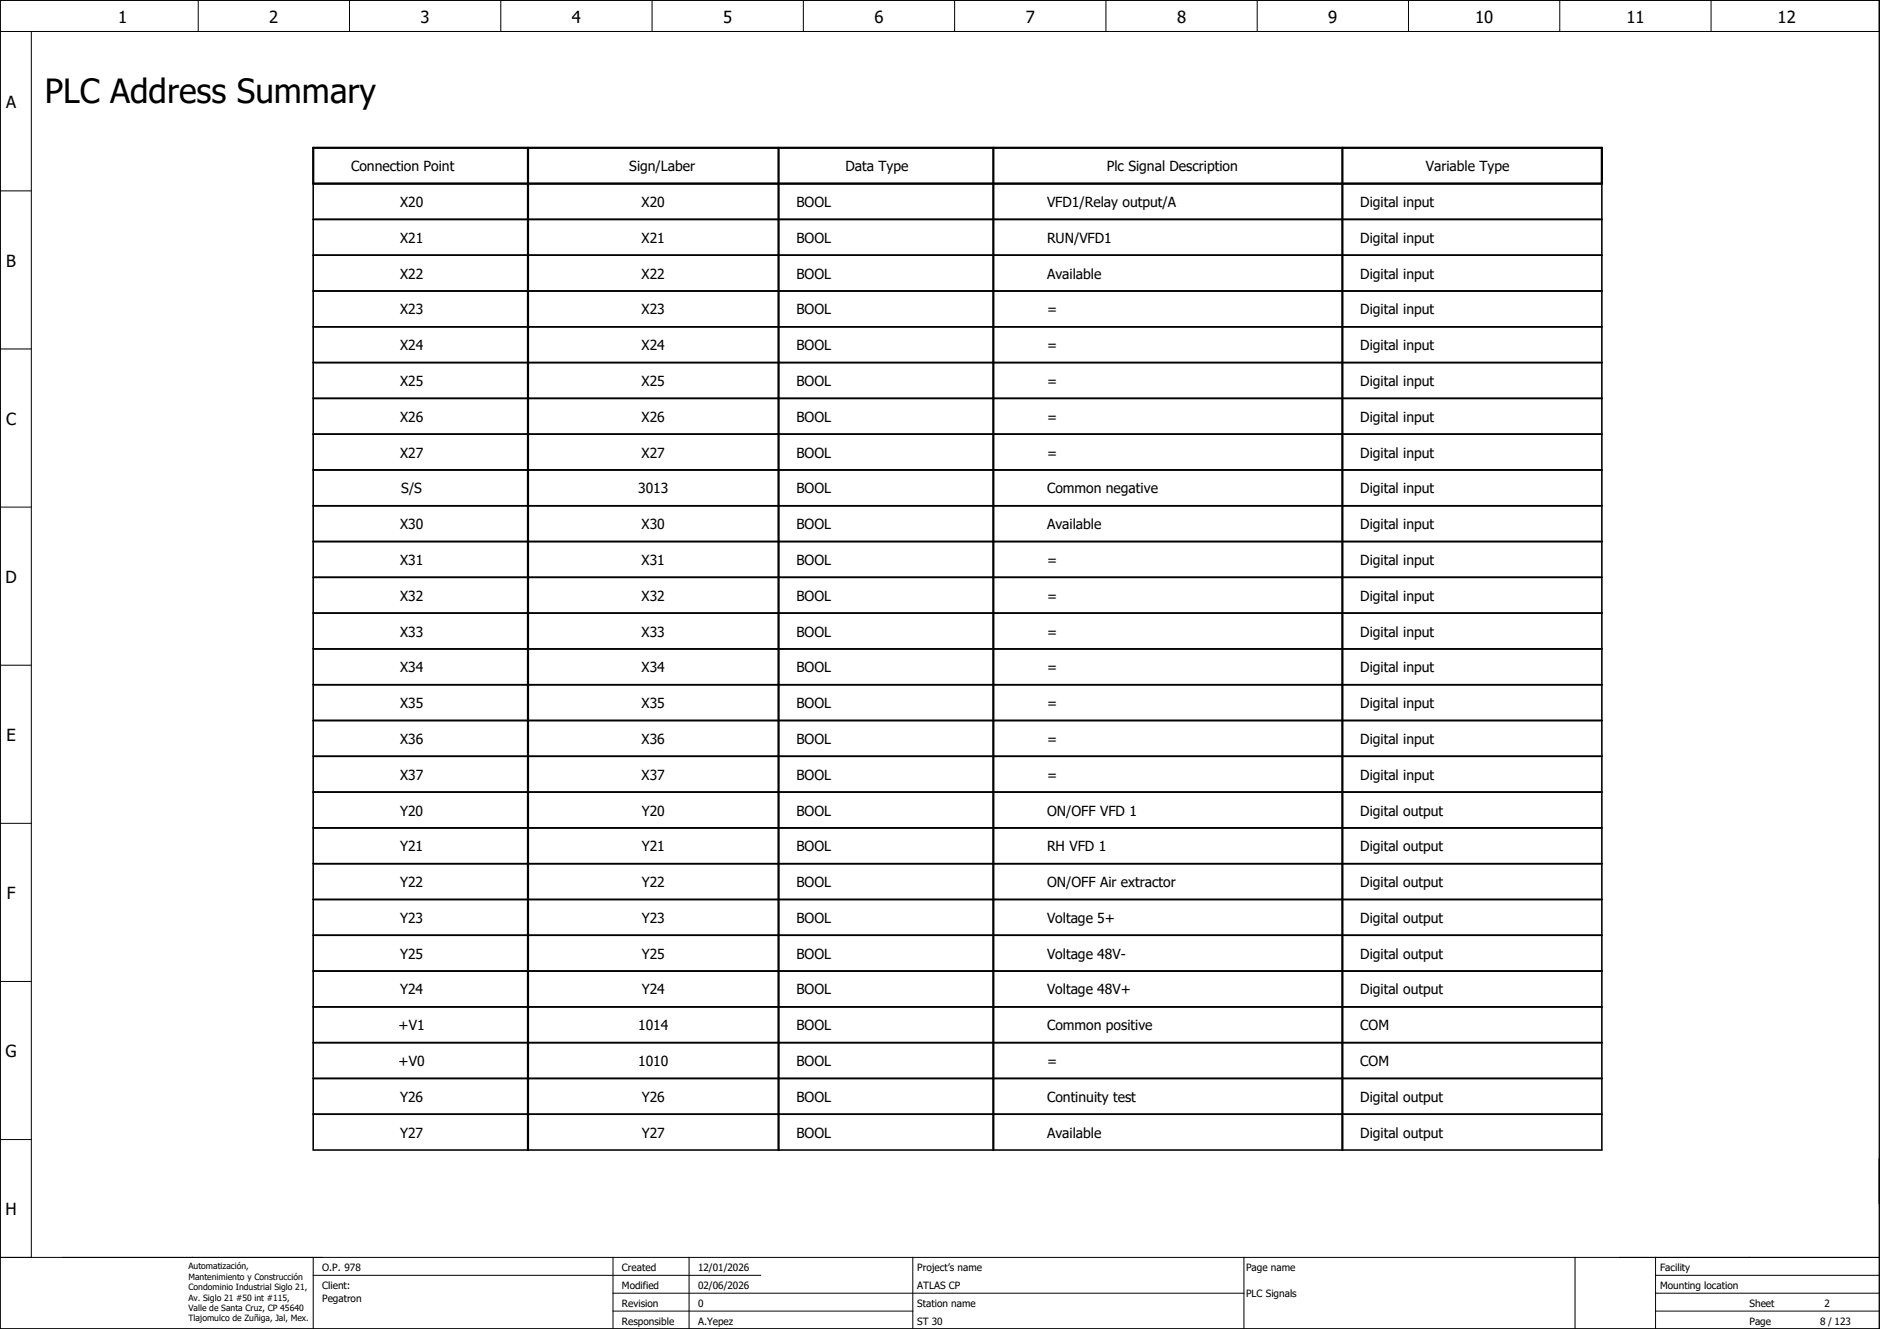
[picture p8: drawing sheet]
<svg xmlns="http://www.w3.org/2000/svg" width="420mm" height="297mm" viewBox="0 0 420 297" stroke-linecap="round" stroke-linejoin="round" font-family="sans-serif">
<defs><g id="words">
<text font-size="7.5" x="10" y="23">PLC Address Summary</text>
<g font-size="3.7">
<text x="26.4" y="5.2">1</text>
<text x="60.2" y="5.2">2</text>
<text x="94" y="5.2">3</text>
<text x="127.8" y="5.2">4</text>
<text x="161.6" y="5.2">5</text>
<text x="195.4" y="5.2">6</text>
<text x="229.2" y="5.2">7</text>
<text x="263.1" y="5.2">8</text>
<text x="296.9" y="5.2">9</text>
<text x="329.7" y="5.2">10</text>
<text x="363.5" y="5.2">11</text>
<text x="397.3" y="5.2">12</text>
<text x="1.4" y="24.2">A</text>
<text x="1.4" y="59.6">B</text>
<text x="1.4" y="94.9">C</text>
<text x="1.2" y="130.3">D</text>
<text x="1.4" y="165.6">E</text>
<text x="1.5" y="200.9">F</text>
<text x="1.2" y="236.3">G</text>
<text x="1.2" y="271.6">H</text>
</g>
<g font-size="3.1">
<text x="78.5" y="38.3">Connection Point</text>
<text x="140.6" y="38.3">Sign/Laber</text>
<text x="189" y="38.3">Data Type</text>
<text x="247.4" y="38.3">Plc Signal Description</text>
<text x="318.7" y="38.3">Variable Type</text>
<text x="89.4" y="46.3">X20</text>
<text x="143.4" y="46.3">X20</text>
<text x="178" y="46.3">BOOL</text>
<text x="234" y="46.3">VFD1/Relay output/A</text>
<text x="304" y="46.3">Digital input</text>
<text x="89.4" y="54.3">X21</text>
<text x="143.4" y="54.3">X21</text>
<text x="178" y="54.3">BOOL</text>
<text x="234" y="54.3">RUN/VFD1</text>
<text x="304" y="54.3">Digital input</text>
<text x="89.4" y="62.3">X22</text>
<text x="143.4" y="62.3">X22</text>
<text x="178" y="62.3">BOOL</text>
<text x="234" y="62.3">Available</text>
<text x="304" y="62.3">Digital input</text>
<text x="89.4" y="70.3">X23</text>
<text x="143.4" y="70.3">X23</text>
<text x="178" y="70.3">BOOL</text>
<text x="234" y="70.3">=</text>
<text x="304" y="70.3">Digital input</text>
<text x="89.4" y="78.3">X24</text>
<text x="143.4" y="78.3">X24</text>
<text x="178" y="78.3">BOOL</text>
<text x="234" y="78.3">=</text>
<text x="304" y="78.3">Digital input</text>
<text x="89.4" y="86.3">X25</text>
<text x="143.4" y="86.3">X25</text>
<text x="178" y="86.3">BOOL</text>
<text x="234" y="86.3">=</text>
<text x="304" y="86.3">Digital input</text>
<text x="89.4" y="94.3">X26</text>
<text x="143.4" y="94.3">X26</text>
<text x="178" y="94.3">BOOL</text>
<text x="234" y="94.3">=</text>
<text x="304" y="94.3">Digital input</text>
<text x="89.4" y="102.3">X27</text>
<text x="143.4" y="102.3">X27</text>
<text x="178" y="102.3">BOOL</text>
<text x="234" y="102.3">=</text>
<text x="304" y="102.3">Digital input</text>
<text x="89.7" y="110.3">S/S</text>
<text x="142.6" y="110.3">3013</text>
<text x="178" y="110.3">BOOL</text>
<text x="234" y="110.3">Common negative</text>
<text x="304" y="110.3">Digital input</text>
<text x="89.4" y="118.3">X30</text>
<text x="143.4" y="118.3">X30</text>
<text x="178" y="118.3">BOOL</text>
<text x="234" y="118.3">Available</text>
<text x="304" y="118.3">Digital input</text>
<text x="89.4" y="126.3">X31</text>
<text x="143.4" y="126.3">X31</text>
<text x="178" y="126.3">BOOL</text>
<text x="234" y="126.3">=</text>
<text x="304" y="126.3">Digital input</text>
<text x="89.4" y="134.3">X32</text>
<text x="143.4" y="134.3">X32</text>
<text x="178" y="134.3">BOOL</text>
<text x="234" y="134.3">=</text>
<text x="304" y="134.3">Digital input</text>
<text x="89.4" y="142.3">X33</text>
<text x="143.4" y="142.3">X33</text>
<text x="178" y="142.3">BOOL</text>
<text x="234" y="142.3">=</text>
<text x="304" y="142.3">Digital input</text>
<text x="89.4" y="150.3">X34</text>
<text x="143.4" y="150.3">X34</text>
<text x="178" y="150.3">BOOL</text>
<text x="234" y="150.3">=</text>
<text x="304" y="150.3">Digital input</text>
<text x="89.4" y="158.3">X35</text>
<text x="143.4" y="158.3">X35</text>
<text x="178" y="158.3">BOOL</text>
<text x="234" y="158.3">=</text>
<text x="304" y="158.3">Digital input</text>
<text x="89.4" y="166.3">X36</text>
<text x="143.4" y="166.3">X36</text>
<text x="178" y="166.3">BOOL</text>
<text x="234" y="166.3">=</text>
<text x="304" y="166.3">Digital input</text>
<text x="89.4" y="174.3">X37</text>
<text x="143.4" y="174.3">X37</text>
<text x="178" y="174.3">BOOL</text>
<text x="234" y="174.3">=</text>
<text x="304" y="174.3">Digital input</text>
<text x="89.4" y="182.3">Y20</text>
<text x="143.4" y="182.3">Y20</text>
<text x="178" y="182.3">BOOL</text>
<text x="234" y="182.3">ON/OFF VFD 1</text>
<text x="304" y="182.3">Digital output</text>
<text x="89.4" y="190.3">Y21</text>
<text x="143.4" y="190.3">Y21</text>
<text x="178" y="190.3">BOOL</text>
<text x="234" y="190.3">RH VFD 1</text>
<text x="304" y="190.3">Digital output</text>
<text x="89.4" y="198.3">Y22</text>
<text x="143.4" y="198.3">Y22</text>
<text x="178" y="198.3">BOOL</text>
<text x="234" y="198.3">ON/OFF Air extractor</text>
<text x="304" y="198.3">Digital output</text>
<text x="89.4" y="206.3">Y23</text>
<text x="143.4" y="206.3">Y23</text>
<text x="178" y="206.3">BOOL</text>
<text x="234" y="206.3">Voltage 5+</text>
<text x="304" y="206.3">Digital output</text>
<text x="89.4" y="214.3">Y25</text>
<text x="143.4" y="214.3">Y25</text>
<text x="178" y="214.3">BOOL</text>
<text x="234" y="214.3">Voltage 48V-</text>
<text x="304" y="214.3">Digital output</text>
<text x="89.4" y="222.3">Y24</text>
<text x="143.4" y="222.3">Y24</text>
<text x="178" y="222.3">BOOL</text>
<text x="234" y="222.3">Voltage 48V+</text>
<text x="304" y="222.3">Digital output</text>
<text x="89.1" y="230.3">+V1</text>
<text x="142.6" y="230.3">1014</text>
<text x="178" y="230.3">BOOL</text>
<text x="234" y="230.3">Common positive</text>
<text x="304" y="230.3">COM</text>
<text x="89.1" y="238.3">+V0</text>
<text x="142.6" y="238.3">1010</text>
<text x="178" y="238.3">BOOL</text>
<text x="234" y="238.3">=</text>
<text x="304" y="238.3">COM</text>
<text x="89.4" y="246.3">Y26</text>
<text x="143.4" y="246.3">Y26</text>
<text x="178" y="246.3">BOOL</text>
<text x="234" y="246.3">Continuity test</text>
<text x="304" y="246.3">Digital output</text>
<text x="89.4" y="254.3">Y27</text>
<text x="143.4" y="254.3">Y27</text>
<text x="178" y="254.3">BOOL</text>
<text x="234" y="254.3">Available</text>
<text x="304" y="254.3">Digital output</text>
</g>
<g font-size="2.2">
<text x="72" y="284">O.P. 978</text>
<text x="139" y="284">Created</text>
<text x="156" y="284">12/01/2026</text>
<text x="205" y="284">Project’s name</text>
<text x="278.5" y="284">Page name</text>
<text x="371" y="284">Facility</text>
<text x="72" y="288">Client:</text>
<text x="72" y="291">Pegatron</text>
<text x="139" y="292">Revision</text>
<text x="139" y="288">Modified</text>
<text x="156" y="292">0</text>
<text x="156" y="288">02/06/2026</text>
<text x="205" y="288">ATLAS CP</text>
<text x="205" y="292">Station name</text>
<text x="278.5" y="289.9">PLC Signals</text>
<text x="371" y="288">Mounting location</text>
<text x="391" y="292">Sheet</text>
<text x="407.8" y="292">2</text>
<text x="139" y="296">Responsible</text>
<text x="156" y="296">A.Yepez</text>
<text x="205" y="296">ST 30</text>
<text x="391" y="296">Page</text>
<text x="406.8" y="296">8 / 123</text>
</g>
<g font-size="1.9">
<text x="42.1" y="283.7">Automatización,</text>
<text x="42.1" y="286.1">Mantenimiento y Construcción</text>
<text x="42.1" y="288.4">Condominio Industrial Siglo 21,</text>
<text x="42.1" y="290.7">Av. Siglo 21 #50 int #115,</text>
<text x="42.1" y="293">Valle de Santa Cruz, CP 45640</text>
<text x="42.1" y="295.4">Tlajomulco de Zuñiga, Jal, Mex.</text>
</g>
</g></defs>
<g fill="none" stroke="#000" stroke-width=".22">
<path d="M0 0h420v297h-420zM0 7h420M7 7v274M44.3 0v7M78.1 0v7M111.9 0v7M145.7 0v7M179.5 0v7M213.4 0v7M247.2 0v7M281 0v7M314.8 0v7"/>
<path d="M348.6 0v7M382.4 0v7M0 42.7h7M0 78h7M0 113.3h7M0 148.7h7M0 184h7M0 219.4h7M0 254.7h7M0 281h420M70 285h100M70 281v16"/>
<path d="M137 293h67M137 289h141M137 281v16M154 281v16M204 281v16M278 281v16M352 281v16M370 293h50M370 289h50M370 281v16M370 285h50"/>
</g>
<path d="M70 33h288v8h-288zM118 33v224M174 33v224M222 33v224M300 33v224" fill="none" stroke="#000" stroke-width=".5"/>
<g fill="none" stroke="#000" stroke-width=".35">
<path d="M70 49h288M70 41h288v216h-288zM70 57h288M70 65h288M70 73h288M70 81h288M70 89h288M70 97h288M70 105h288M70 113h288M70 121h288M70 129h288"/>
<path d="M70 137h288M70 145h288M70 153h288M70 161h288M70 169h288M70 177h288M70 185h288M70 193h288M70 201h288M70 209h288M70 217h288M70 225h288"/>
<path d="M70 233h288M70 241h288M70 249h288"/>
</g>
<use href="#words"/>
</svg>
